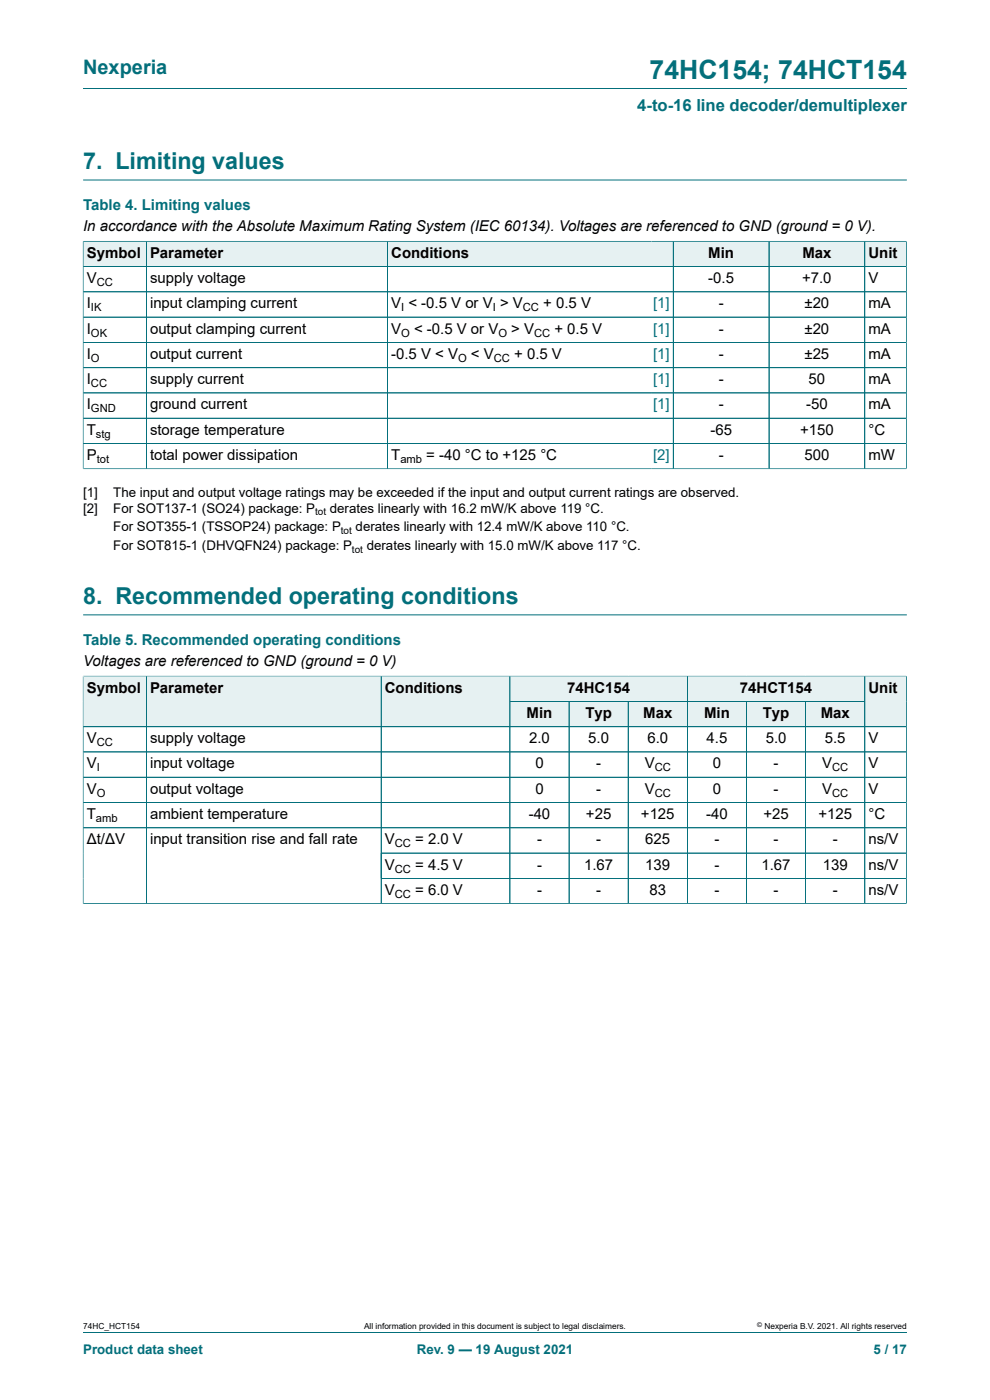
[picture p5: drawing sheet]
<svg xmlns="http://www.w3.org/2000/svg" width="210mm" height="297mm" viewBox="0 0 210 297" stroke-linecap="round" stroke-linejoin="round" font-family="sans-serif">
<defs><g id="words">
<text font-size="5.6" fill="#036f7b" x="137.8" y="16.8">74HC154; 74HCT154</text>
<g font-size="4.9" fill="#036f7b">
<text x="17.6" y="35.9">7. Limiting values</text>
<text x="17.6" y="128.1">8. Recommended operating conditions</text>
</g>
<text font-size="4.2" fill="#036f7b" x="17.6" y="15.6">Nexperia</text>
<text font-size="3.5" fill="#036f7b" x="135.2" y="23.7">4-to-16 line decoder/demultiplexer</text>
<g font-size="3.2" fill="#036f7b">
<text x="17.6" y="44.5">Table 4. Limiting values</text>
<text x="17.6" y="136.8">Table 5. Recommended operating conditions</text>
</g>
<g font-size="3.2">
<text x="17.6" y="49.1">In accordance with the Absolute Maximum Rating System (IEC 60134). Voltages are referenced to GND (ground = 0 V).</text>
<text x="18.4" y="54.7">Symbol</text>
<text x="31.8" y="54.7">Parameter</text>
<text x="83" y="54.7">Conditions</text>
<text x="150.2" y="54.7">Min</text>
<text x="170.2" y="54.7">Max</text>
<text x="184.2" y="54.7">Unit</text>
<text x="18.4" y="60.1">V</text>
<text x="18.4" y="65.4">I</text>
<text x="31.8" y="60.1">supply voltage</text>
<text x="31.8" y="65.4">input clamping current</text>
<text x="83" y="65.4">V &lt; -0.5 V or V &gt; V</text>
<text x="115.2" y="65.4">+ 0.5 V</text>
<text x="150.2" y="60.1">-0.5</text>
<text x="152.4" y="65.4">-</text>
<text x="170.2" y="60.1">+7.0</text>
<text x="170.6" y="65.4">±20</text>
<text x="184.2" y="60.1">V</text>
<text x="184.2" y="65.4">mA</text>
<text x="18.4" y="70.8">I</text>
<text x="31.8" y="70.8">output clamping current</text>
<text x="83" y="70.8">V</text>
<text x="87.8" y="70.8">&lt; -0.5 V or V</text>
<text x="108.4" y="70.8">&gt; V</text>
<text x="117.6" y="70.8">+ 0.5 V</text>
<text x="152.4" y="70.8">-</text>
<text x="170.6" y="70.8">±20</text>
<text x="184.2" y="70.8">mA</text>
<text x="18.4" y="76.1">I</text>
<text x="31.8" y="76.1">output current</text>
<text x="83" y="76.1">-0.5 V &lt; V</text>
<text x="99.9" y="76.1">&lt; V</text>
<text x="109.1" y="76.1">+ 0.5 V</text>
<text x="152.4" y="76.1">-</text>
<text x="170.6" y="76.1">±25</text>
<text x="184.2" y="76.1">mA</text>
<text x="18.4" y="81.5">I</text>
<text x="31.8" y="81.5">supply current</text>
<text x="152.4" y="81.5">-</text>
<text x="171.5" y="81.5">50</text>
<text x="184.2" y="81.5">mA</text>
<text x="18.4" y="86.9">I</text>
<text x="31.8" y="86.9">ground current</text>
<text x="152.4" y="86.9">-</text>
<text x="171" y="86.9">-50</text>
<text x="184.2" y="86.9">mA</text>
<text x="18.4" y="92.2">T</text>
<text x="31.8" y="92.2">storage temperature</text>
<text x="150.7" y="92.2">-65</text>
<text x="169.7" y="92.2">+150</text>
<text x="184.2" y="92.2">°C</text>
<text x="18.4" y="97.6">P</text>
<text x="31.8" y="97.6">total power dissipation</text>
<text x="83" y="97.6">T</text>
<text x="90.4" y="97.6">= -40 °C to +125 °C</text>
<text x="152.4" y="97.6">-</text>
<text x="170.6" y="97.6">500</text>
<text x="184.2" y="97.6">mW</text>
<text x="17.6" y="141.3">Voltages are referenced to GND (ground = 0 V)</text>
<text x="18.4" y="146.9">Symbol</text>
<text x="31.8" y="146.9">Parameter</text>
<text x="81.6" y="146.9">Conditions</text>
<text x="120.3" y="146.9">74HC154</text>
<text x="157" y="146.9">74HCT154</text>
<text x="184.2" y="146.9">Unit</text>
<text x="111.7" y="152.3">Min</text>
<text x="124.2" y="152.3">Typ</text>
<text x="136.4" y="152.3">Max</text>
<text x="149.3" y="152.3">Min</text>
<text x="161.8" y="152.3">Typ</text>
<text x="174.1" y="152.3">Max</text>
<text x="18.4" y="157.7">V</text>
<text x="31.8" y="157.7">supply voltage</text>
<text x="112.2" y="157.7">2.0</text>
<text x="124.8" y="157.7">5.0</text>
<text x="137.3" y="157.7">6.0</text>
<text x="149.9" y="157.7">4.5</text>
<text x="162.4" y="157.7">5.0</text>
<text x="175" y="157.7">5.5</text>
<text x="184.2" y="157.7">V</text>
<text x="18.4" y="163">V</text>
<text x="31.8" y="163">input voltage</text>
<text x="113.6" y="163">0</text>
<text x="126.5" y="163">-</text>
<text x="136.8" y="163">V</text>
<text x="151.2" y="163">0</text>
<text x="164.1" y="163">-</text>
<text x="174.4" y="163">V</text>
<text x="184.2" y="163">V</text>
<text x="18.4" y="168.4">V</text>
<text x="18.4" y="173.8">T</text>
<text x="31.8" y="168.4">output voltage</text>
<text x="31.8" y="173.8">ambient temperature</text>
<text x="112.1" y="173.8">-40</text>
<text x="113.6" y="168.4">0</text>
<text x="124.3" y="173.8">+25</text>
<text x="126.5" y="168.4">-</text>
<text x="136" y="173.8">+125</text>
<text x="136.8" y="168.4">V</text>
<text x="149.8" y="173.8">-40</text>
<text x="151.2" y="168.4">0</text>
<text x="161.9" y="173.8">+25</text>
<text x="164.1" y="168.4">-</text>
<text x="173.6" y="173.8">+125</text>
<text x="174.4" y="168.4">V</text>
<text x="184.2" y="168.4">V</text>
<text x="184.2" y="173.8">°C</text>
<text x="18.4" y="179.1">Δt/ΔV</text>
<text x="31.8" y="179.1">input transition rise and fall rate</text>
<text x="81.6" y="179.1">V</text>
<text x="88.1" y="179.1">= 2.0 V</text>
<text x="113.9" y="179.1">-</text>
<text x="126.5" y="179.1">-</text>
<text x="136.9" y="179.1">625</text>
<text x="151.5" y="179.1">-</text>
<text x="164.1" y="179.1">-</text>
<text x="176.6" y="179.1">-</text>
<text x="184.2" y="179.1">ns/V</text>
<text x="81.6" y="184.5">V</text>
<text x="88.1" y="184.5">= 4.5 V</text>
<text x="113.9" y="184.5">-</text>
<text x="123.9" y="184.5">1.67</text>
<text x="136.9" y="184.5">139</text>
<text x="151.5" y="184.5">-</text>
<text x="161.5" y="184.5">1.67</text>
<text x="174.5" y="184.5">139</text>
<text x="184.2" y="184.5">ns/V</text>
<text x="81.6" y="189.8">V</text>
<text x="88.1" y="189.8">= 6.0 V</text>
<text x="113.9" y="189.8">-</text>
<text x="126.5" y="189.8">-</text>
<text x="137.8" y="189.8">83</text>
<text x="151.5" y="189.8">-</text>
<text x="164.1" y="189.8">-</text>
<text x="176.6" y="189.8">-</text>
<text x="184.2" y="189.8">ns/V</text>
</g>
<g font-size="3.2" fill="#00f">
<text x="138.5" y="65.4">[1]</text>
<text x="138.5" y="70.8">[1]</text>
<text x="138.5" y="76.1">[1]</text>
<text x="138.5" y="81.5">[1]</text>
<text x="138.5" y="86.9">[1]</text>
<text x="138.5" y="97.6">[2]</text>
</g>
<g font-size="2.8">
<text x="17.6" y="105.4">[1]</text>
<text x="24" y="105.4">The input and output voltage ratings may be exceeded if the input and output current ratings are observed.</text>
<text x="17.6" y="108.8">[2]</text>
<text x="24" y="108.8">For SOT137-1 (SO24) package: P</text>
<text x="24" y="112.7">For SOT355-1 (TSSOP24) package: P</text>
<text x="70" y="108.8">derates linearly with 16.2 mW/K above 119 °C.</text>
<text x="75.4" y="112.7">derates linearly with 12.4 mW/K above 110 °C.</text>
<text x="24" y="116.7">For SOT815-1 (DHVQFN24) package: P</text>
<text x="77.8" y="116.7">derates linearly with 15.0 mW/K above 117 °C.</text>
</g>
<g font-size="2.8" fill="#036f7b">
<text x="17.6" y="287.2">Product data sheet</text>
<text x="88.4" y="287.2">Rev. 9 — 19 August 2021</text>
<text x="185.3" y="287.2">5 / 17</text>
</g>
<g font-size="2.4">
<text x="20.5" y="60.7">CC</text>
<text x="19.3" y="66">IK</text>
<text x="19.3" y="71.4">OK</text>
<text x="85.1" y="66">I</text>
<text x="85.1" y="71.4">O</text>
<text x="104.5" y="66">I</text>
<text x="105.7" y="71.4">O</text>
<text x="110.9" y="66">CC</text>
<text x="113.3" y="71.4">CC</text>
<text x="19.3" y="76.8">O</text>
<text x="97.2" y="76.8">O</text>
<text x="104.7" y="76.8">CC</text>
<text x="19.3" y="82.1">CC</text>
<text x="19.3" y="87.5">GND</text>
<text x="20.4" y="92.8">stg</text>
<text x="20.5" y="98.2">tot</text>
<text x="84.9" y="98.2">amb</text>
<text x="20.5" y="158.3">CC</text>
<text x="20.5" y="163.6">I</text>
<text x="138.9" y="163.6">CC</text>
<text x="176.5" y="163.6">CC</text>
<text x="20.5" y="169">O</text>
<text x="138.9" y="169">CC</text>
<text x="176.5" y="169">CC</text>
<text x="20.4" y="174.4">amb</text>
<text x="83.8" y="179.7">CC</text>
<text x="83.8" y="185.1">CC</text>
<text x="83.8" y="190.5">CC</text>
</g>
<g font-size="2.1">
<text x="66.8" y="109.3">tot</text>
<text x="72.3" y="113.3">tot</text>
<text x="74.7" y="117.2">tot</text>
</g>
<g font-size="1.8">
<text x="17.6" y="282">74HC_HCT154</text>
<text x="77.2" y="282">All information provided in this document is subject to legal disclaimers.</text>
<text x="162.2" y="282">Nexperia B.V. 2021. All rights reserved</text>
</g>
<text font-size="1.4" x="160.6" y="281.6">©</text>
</g></defs>
<path d="M17.6 18.8h174.8M17.6 38.2h174.8" fill="none" stroke="#036f7b" stroke-width=".21"/>
<path d="M17.7 51.3h13.3v5.2h-13.3z" fill="#e6f1f2"/>
<path d="M17.6 51.1v5.5h13.4v-5.4h-13.4" fill="none" stroke="#036f7b" stroke-width=".21"/>
<path d="M31.1 51.3h51v5.2h-51z" fill="#e6f1f2"/>
<path d="M31 51.2h51.2v5.4h-51.2z" fill="none" stroke="#036f7b" stroke-width=".21"/>
<path d="M82.3 51.3h55.9v5.2h-55.9z" fill="#e6f1f2"/>
<path d="M138.2 51.2h-56v5.4h56" fill="none" stroke="#036f7b" stroke-width=".21"/>
<path d="M138.2 51.3h4.6v5.2h-4.6z" fill="#e6f1f2"/>
<path d="M138.2 51.2h4.6v5.4h-4.6" fill="none" stroke="#036f7b" stroke-width=".21"/>
<path d="M142.9 51.3h20.2v5.2h-20.2z" fill="#e6f1f2"/>
<path d="M142.8 51.2h20.3v5.4h-20.3z" fill="none" stroke="#036f7b" stroke-width=".21"/>
<path d="M163.2 51.3h20.2v5.2h-20.2z" fill="#e6f1f2"/>
<path d="M163.1 51.2h20.3v5.4h-20.3z" fill="none" stroke="#036f7b" stroke-width=".21"/>
<path d="M183.5 51.3h8.7v5.2h-8.7z" fill="#e6f1f2"/>
<g fill="none" stroke="#036f7b" stroke-width=".21">
<path d="M17.6 56.6h174.7M17.6 51.3v48.2M17.7 51.2h174.6M31 51.3v48.1M82.2 51.3v48.1M142.8 51.3v48.1M163.1 51.3v48.1M183.4 51.2v48.2M192.3 51.1v48.4M17.6 61.9h174.7M17.6 67.3h174.7M17.6 72.6h174.7"/>
<path d="M17.6 78h174.7M17.6 99.4h174.7M17.6 88.7h174.7M17.6 94.1h174.7M192.3 83.4h-174.7M17.6 130.4h174.8M108.2 143.4h37.6v5.4h-37.6z"/>
</g>
<path d="M108.2 143.5h37.5v5.2h-37.5z" fill="#e6f1f2"/>
<path d="M145.8 143.4h37.6v5.4h-37.6z" fill="none" stroke="#036f7b" stroke-width=".21"/>
<path d="M145.9 143.5h37.5v5.2h-37.5z" fill="#e6f1f2"/>
<path d="M17.6 143.4v10.8h13.4v-10.8h-13.4" fill="none" stroke="#036f7b" stroke-width=".21"/>
<path d="M17.7 143.5h13.3v10.6h-13.3z" fill="#e6f1f2"/>
<path d="M31 143.4h49.9v10.8h-49.9z" fill="none" stroke="#036f7b" stroke-width=".21"/>
<path d="M31.1 143.5h49.7v10.6h-49.7z" fill="#e6f1f2"/>
<path d="M80.9 143.4h27.3v10.8h-27.3z" fill="none" stroke="#036f7b" stroke-width=".21"/>
<g fill="#e6f1f2">
<path d="M80.9 143.5h27.2v10.6h-27.2z"/>
<path d="M108.2 148.9h12.4v5.2h-12.4z"/>
</g>
<path d="M108.2 148.8h12.5v5.4h-12.5z" fill="none" stroke="#036f7b" stroke-width=".21"/>
<path d="M120.8 148.9h12.4v5.2h-12.4z" fill="#e6f1f2"/>
<path d="M120.7 148.8h12.6v5.4h-12.6z" fill="none" stroke="#036f7b" stroke-width=".21"/>
<path d="M133.3 148.9h12.4v5.2h-12.4z" fill="#e6f1f2"/>
<path d="M133.3 148.8h12.5v5.4h-12.5z" fill="none" stroke="#036f7b" stroke-width=".21"/>
<path d="M145.9 148.9h12.4v5.2h-12.4z" fill="#e6f1f2"/>
<path d="M145.8 148.8h12.6v5.4h-12.6z" fill="none" stroke="#036f7b" stroke-width=".21"/>
<path d="M158.4 148.9h12.4v5.2h-12.4z" fill="#e6f1f2"/>
<path d="M158.4 148.8h12.5v5.4h-12.5z" fill="none" stroke="#036f7b" stroke-width=".21"/>
<path d="M171 148.9h12.4v5.2h-12.4z" fill="#e6f1f2"/>
<path d="M192.3 143.4v10.8h-21.4v-5.4h12.5M192.3 143.4h-8.9v10.8" fill="none" stroke="#036f7b" stroke-width=".21"/>
<path d="M183.5 143.5h8.7v10.6h-8.7z" fill="#e6f1f2"/>
<g fill="none" stroke="#036f7b" stroke-width=".21">
<path d="M17.6 154.2h174.7M17.6 143.5v48.3M17.7 143.4h174.5M31 143.5v48.2M80.9 143.5v48.2M108.2 143.5v48.2M108.2 148.8h75.2M120.7 148.9v42.8M133.3 148.9v42.8M145.8 143.5v48.2M158.4 148.9v42.8M170.9 148.9v42.8"/>
<path d="M183.4 143.5v48.2M192.3 159.5h-174.7M192.3 143.5v48.3M17.6 170.3h174.7M192.3 164.9h-174.7M192.3 175.6h-174.7M80.9 181h111.4M192.3 186.3h-111.4M192.3 191.7h-174.7M17.6 282.6h174.8"/>
</g>
<use href="#words"/>
</svg>
